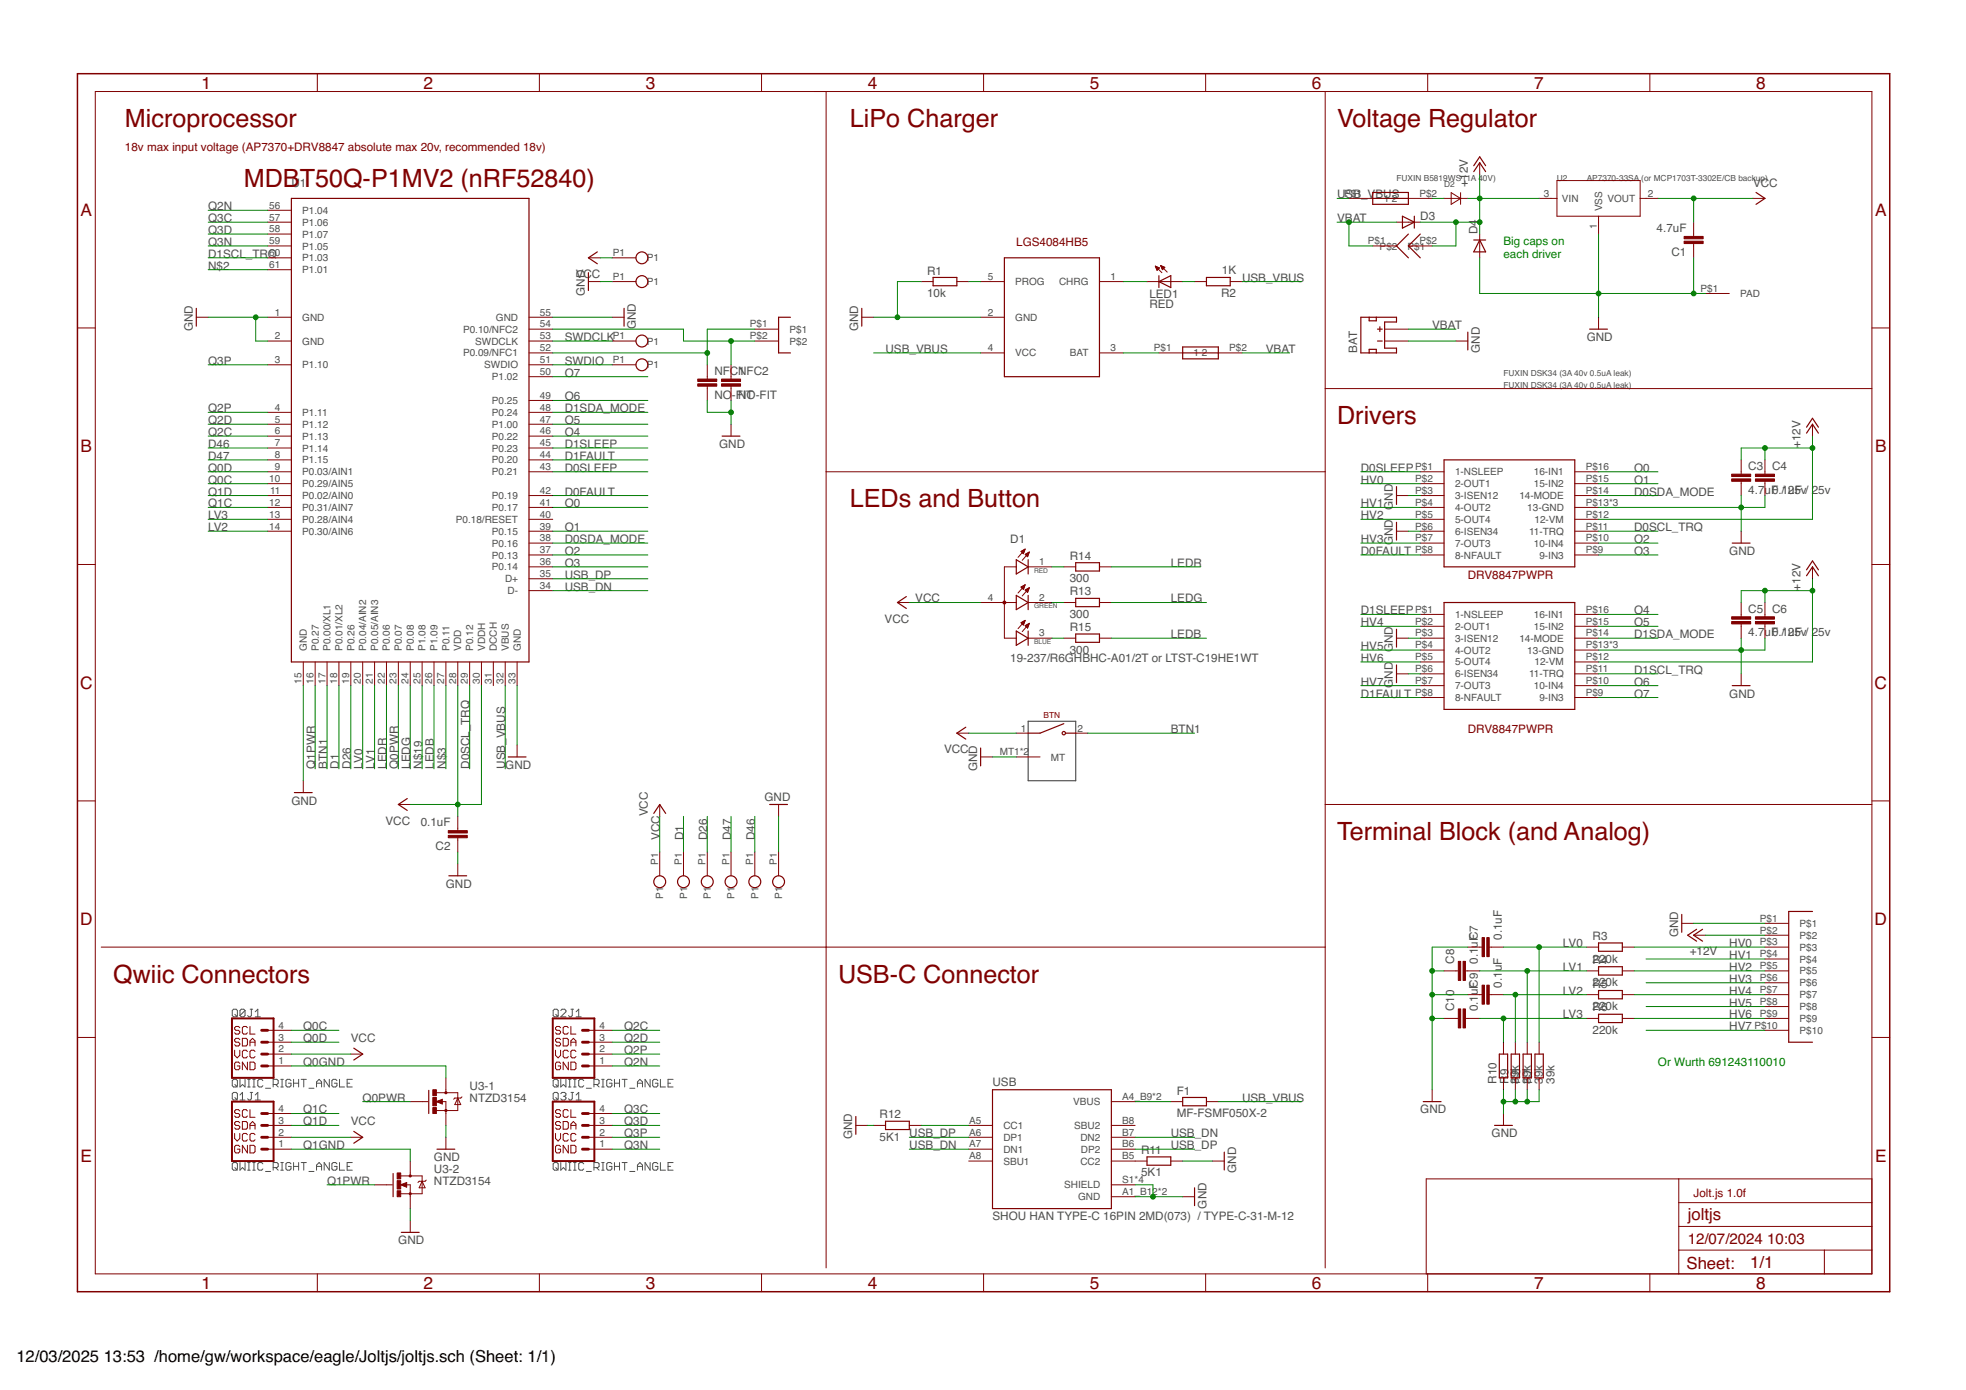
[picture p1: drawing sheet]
<svg xmlns="http://www.w3.org/2000/svg" width="420mm" height="297mm" viewBox="0 0 420 297" stroke-linecap="round" stroke-linejoin="round" font-family="sans-serif">
<defs><g id="words">
<g font-size="5.4" fill="#800000">
<text x="26.7" y="27.2">Microprocessor</text>
<text x="181.6" y="27.2">LiPo Charger</text>
<text x="285.8" y="27.2">Voltage Regulator</text>
<text x="52.1" y="39.9">MDBT50Q-P1MV2 (nRF52840)</text>
<text x="285.8" y="90.7">Drivers</text>
<text x="181.6" y="108.4">LEDs and Button</text>
<text x="285.8" y="179.5">Terminal Block (and Analog)</text>
<text x="24.2" y="210">Qwiic Connectors</text>
<text x="179.1" y="210">USB-C Connector</text>
</g>
<g font-size="3.7" fill="#800000">
<text x="43.1" y="18.9">1</text>
<text x="90.5" y="18.9">2</text>
<text x="138" y="18.9">3</text>
<text x="185.5" y="18.9">4</text>
<text x="232.9" y="18.9">5</text>
<text x="280.4" y="18.9">6</text>
<text x="327.8" y="18.9">7</text>
<text x="375.3" y="18.9">8</text>
<text x="17.2" y="46.1">A</text>
<text x="400.7" y="46.1">A</text>
<text x="17.2" y="96.6">B</text>
<text x="400.7" y="96.6">B</text>
<text x="17.1" y="147.2">C</text>
<text x="400.6" y="147.2">C</text>
<text x="17.1" y="197.7">D</text>
<text x="400.6" y="197.7">D</text>
<text x="17.2" y="248.3">E</text>
<text x="400.7" y="248.3">E</text>
<text x="43.1" y="275.4">1</text>
<text x="90.5" y="275.4">2</text>
<text x="138" y="275.4">3</text>
<text x="185.5" y="275.4">4</text>
<text x="232.9" y="275.4">5</text>
<text x="280.4" y="275.4">6</text>
<text x="327.8" y="275.4">7</text>
<text x="375.3" y="275.4">8</text>
</g>
<g font-size="3.6" fill="#800000">
<text x="360.7" y="260.8">joltjs</text>
<text x="360.4" y="271.1">Sheet:</text>
<text x="374" y="271">1/1</text>
</g>
<g font-size="3.5">
<text x="3.5" y="291.1">12/03/2025</text>
<text x="22.2" y="291.1">13:53 /home/gw/workspace/eagle/Joltjs/joltjs.sch (Sheet: 1/1)</text>
</g>
<g font-size="3.2" fill="#800000">
<text x="360.7" y="265.9">12/07/2024</text>
<text x="377.7" y="265.9">10:03</text>
</g>
<g font-size="2.5" fill="#800000">
<text x="26.7" y="32.2">18v max input voltage (AP7370+DRV8847 absolute max 20v, recommended 18v)</text>
<text x="217.2" y="52.6">LGS4084HB5</text>
<text x="313.7" y="123.7">DRV8847PWPR</text>
<text x="313.7" y="156.7">DRV8847PWPR</text>
<text x="362" y="255.7">Jolt.js 1.0f</text>
</g>
<g font-size="2.5" fill="#505050">
<text x="62.3" y="39.9">U1</text>
<text x="313.7" y="39.9" transform="rotate(-90 313.7 39.9)">+12V</text>
<text x="374.6" y="39.9">VCC</text>
<text x="44.5" y="47.5">Q3C</text>
<text x="44.5" y="44.9">Q2N</text>
<text x="285.8" y="42.4">USB_VBUS</text>
<text x="285.8" y="47.5">VBAT</text>
<text x="303.5" y="47">D3</text>
<text x="44.5" y="50">Q3D</text>
<text x="44.5" y="52.6">Q3N</text>
<text x="315.8" y="50" transform="rotate(-90 315.8 50)">D4</text>
<text x="354" y="49.6">4.7uF</text>
<text x="44.5" y="57.6">N$2</text>
<text x="44.5" y="55.1">D1SCL_TRQ</text>
<text x="123" y="59.4">VC</text>
<text x="126.5" y="59.4">C</text>
<text x="198.1" y="58.7">R1</text>
<text x="261.1" y="58.7">1K</text>
<text x="357.2" y="54.7">C1</text>
<text x="125" y="63.2" transform="rotate(-90 125 63.2)">GND</text>
<text x="198.1" y="63.5">10k</text>
<text x="245.6" y="65.9">RED</text>
<text x="245.6" y="63.7">LED1</text>
<text x="261" y="63.5">R2</text>
<text x="265.4" y="60.2">USB_VBUS</text>
<text x="41.2" y="70.8" transform="rotate(-90 41.2 70.8)">GND</text>
<text x="135.9" y="70.3" transform="rotate(-90 135.9 70.3)">GND</text>
<text x="183.4" y="70.8" transform="rotate(-90 183.4 70.8)">GND</text>
<text x="306.1" y="70.3">VBAT</text>
<text x="44.5" y="78">Q3P</text>
<text x="120.7" y="78">SWDIO</text>
<text x="120.7" y="72.9">SWDCLK</text>
<text x="189.3" y="75.4">USB_VBUS</text>
<text x="270.5" y="75.4">VBAT</text>
<text x="290.1" y="75.4" transform="rotate(-90 290.1 75.4)">BAT</text>
<text x="316.2" y="75.4" transform="rotate(-90 316.2 75.4)">GND</text>
<text x="339.1" y="72.9">GND</text>
<text x="120.7" y="80.5">O7</text>
<text x="152.7" y="80.1">NFCNFC2</text>
<text x="157.8" y="80.1">1</text>
<text x="44.5" y="88.1">Q2P</text>
<text x="120.7" y="88.1">D1SDA_MODE</text>
<text x="120.7" y="85.6">O6</text>
<text x="152.7" y="85.2">NO</text>
<text x="156.4" y="85.2">-FNIT</text>
<text x="159.6" y="85.2">O-FIT</text>
<text x="44.5" y="93.2">Q2C</text>
<text x="44.5" y="90.7">Q2D</text>
<text x="44.5" y="95.7">D46</text>
<text x="120.7" y="95.7">D1SLEEP</text>
<text x="120.7" y="93.2">O4</text>
<text x="120.7" y="90.7">O5</text>
<text x="153.7" y="95.7">GND</text>
<text x="384.8" y="95.7" transform="rotate(-90 384.8 95.7)">+12V</text>
<text x="44.5" y="100.8">Q0D</text>
<text x="44.5" y="98.3">D47</text>
<text x="120.7" y="98.3">D1FAULT</text>
<text x="120.7" y="100.8">D0SLEEP</text>
<text x="290.8" y="100.8">D0SLEEP</text>
<text x="349.3" y="100.8">O0</text>
<text x="373.6" y="100.4">C3</text>
<text x="378.7" y="100.4">C4</text>
<text x="44.5" y="103.4">Q0C</text>
<text x="44.5" y="105.9">Q1D</text>
<text x="120.7" y="105.9">D0FAULT</text>
<text x="290.8" y="103.4">HV0</text>
<text x="349.3" y="103.4">O1</text>
<text x="349.3" y="105.9">D0SDA_MODE</text>
<text x="373.6" y="105.5">4.7uF</text>
<text x="378.7" y="105.5">0./125v/ 25v</text>
<text x="382.2" y="105.5">uF</text>
<text x="44.5" y="113.5">LV2</text>
<text x="44.5" y="111">LV3</text>
<text x="44.5" y="108.4">Q1C</text>
<text x="120.7" y="108.4">O0</text>
<text x="120.7" y="113.5">O1</text>
<text x="290.8" y="108.4">HV1</text>
<text x="290.8" y="111">HV2</text>
<text x="297.7" y="108.9" transform="rotate(-90 297.7 108.9)">GND</text>
<text x="349.3" y="113.5">D0SCL_TRQ</text>
<text x="120.7" y="118.6">O2</text>
<text x="120.7" y="116.1">D0SDA_MODE</text>
<text x="215.9" y="116.1">D1</text>
<text x="228.6" y="119.6">R14</text>
<text x="290.8" y="116.1">HV3</text>
<text x="290.8" y="118.6">D0FAULT</text>
<text x="297.7" y="116.5" transform="rotate(-90 297.7 116.5)">GND</text>
<text x="349.3" y="118.6">O3</text>
<text x="349.3" y="116.1">O2</text>
<text x="369.6" y="118.6">GND</text>
<text x="120.7" y="121.1">O3</text>
<text x="120.7" y="123.7">USB_DP</text>
<text x="228.6" y="124.4">300</text>
<text x="250.2" y="121.1">LEDR</text>
<text x="120.7" y="126.2">USB_DN</text>
<text x="195.6" y="128.7">VCC</text>
<text x="228.6" y="127.3">R13</text>
<text x="250.2" y="128.7">LEDG</text>
<text x="290.8" y="131.3">D1SLEEP</text>
<text x="349.3" y="131.3">O4</text>
<text x="373.6" y="130.9">C5</text>
<text x="378.7" y="130.9">C6</text>
<text x="384.8" y="126.2" transform="rotate(-90 384.8 126.2)">+12V</text>
<text x="189.1" y="133.1">VCC</text>
<text x="228.6" y="132.1">300</text>
<text x="228.6" y="134.9">R15</text>
<text x="250.2" y="136.4">LEDB</text>
<text x="290.8" y="133.8">HV4</text>
<text x="349.3" y="136.4">D1SDA_MODE</text>
<text x="349.3" y="133.8">O5</text>
<text x="373.6" y="136">4.7uF</text>
<text x="378.7" y="136">0./125v/ 25v</text>
<text x="382.2" y="136">uF</text>
<text x="215.9" y="141.4">19-237/R6GHBHC-A01/2T or LTST-C19HE1WT</text>
<text x="228.6" y="139.7">300</text>
<text x="290.8" y="138.9">HV5</text>
<text x="290.8" y="141.4">HV6</text>
<text x="297.7" y="139.4" transform="rotate(-90 297.7 139.4)">GND</text>
<text x="349.3" y="144">D1SCL_TRQ</text>
<text x="290.8" y="146.5">HV7</text>
<text x="290.8" y="149.1">D1FAULT</text>
<text x="297.7" y="147" transform="rotate(-90 297.7 147)">GND</text>
<text x="349.3" y="149.1">O7</text>
<text x="349.3" y="146.5">O6</text>
<text x="369.6" y="149.1">GND</text>
<text x="201.8" y="161">VCC</text>
<text x="250.2" y="156.7">BTN1</text>
<text x="67.3" y="164.3" transform="rotate(-90 67.3 164.3)">Q1PWR</text>
<text x="69.9" y="164.3" transform="rotate(-90 69.9 164.3)">BTN1</text>
<text x="72.4" y="164.3" transform="rotate(-90 72.4 164.3)">D1</text>
<text x="75" y="164.3" transform="rotate(-90 75 164.3)">D26</text>
<text x="77.5" y="164.3" transform="rotate(-90 77.5 164.3)">LV0</text>
<text x="80" y="164.3" transform="rotate(-90 80 164.3)">LV1</text>
<text x="82.6" y="164.3" transform="rotate(-90 82.6 164.3)">LEDR</text>
<text x="85.1" y="164.3" transform="rotate(-90 85.1 164.3)">Q0PWR</text>
<text x="87.7" y="164.3" transform="rotate(-90 87.7 164.3)">LEDG</text>
<text x="90.2" y="164.3" transform="rotate(-90 90.2 164.3)">N$19</text>
<text x="92.7" y="164.3" transform="rotate(-90 92.7 164.3)">LEDB</text>
<text x="95.3" y="164.3" transform="rotate(-90 95.3 164.3)">N$3</text>
<text x="100.4" y="164.3" transform="rotate(-90 100.4 164.3)">D0SCL_TRQ</text>
<text x="108" y="164.3" transform="rotate(-90 108 164.3)">USB_VBUS</text>
<text x="108" y="164.3">GND</text>
<text x="208.8" y="164.8" transform="rotate(-90 208.8 164.8)">GND</text>
<text x="62.3" y="171.9">GND</text>
<text x="163.4" y="171.2">GND</text>
<text x="82.4" y="176.2">VCC</text>
<text x="89.9" y="176.6">0.1uF</text>
<text x="138.5" y="174.5" transform="rotate(-90 138.5 174.5)">VCC</text>
<text x="141" y="179.5" transform="rotate(-90 141 179.5)">VCC</text>
<text x="146.1" y="179.5" transform="rotate(-90 146.1 179.5)">D1</text>
<text x="151.2" y="179.5" transform="rotate(-90 151.2 179.5)">D26</text>
<text x="156.2" y="179.5" transform="rotate(-90 156.2 179.5)">D47</text>
<text x="161.3" y="179.5" transform="rotate(-90 161.3 179.5)">D46</text>
<text x="93.1" y="181.7">C2</text>
<text x="95.3" y="189.7">GND</text>
<text x="315.9" y="200.9" transform="rotate(-90 315.9 200.9)">C7</text>
<text x="320.9" y="200.9" transform="rotate(-90 320.9 200.9)">0.1uF</text>
<text x="334" y="202.4">LV0</text>
<text x="340.4" y="200.9">R3</text>
<text x="358.6" y="200.3" transform="rotate(-90 358.6 200.3)">GND</text>
<text x="369.6" y="202.4">HV0</text>
<text x="310.8" y="206" transform="rotate(-90 310.8 206)">C8</text>
<text x="315.9" y="206" transform="rotate(-90 315.9 206)">0.1uF</text>
<text x="334" y="207.5">LV1</text>
<text x="340.4" y="205.7">220k</text>
<text x="340.4" y="206">R4</text>
<text x="361.1" y="204.2">+12V</text>
<text x="369.6" y="204.9">HV1</text>
<text x="369.6" y="207.5">HV2</text>
<text x="315.9" y="211" transform="rotate(-90 315.9 211)">C9</text>
<text x="320.9" y="211" transform="rotate(-90 320.9 211)">0.1uF</text>
<text x="334" y="212.6">LV2</text>
<text x="340.4" y="210.8">220k</text>
<text x="340.4" y="215.9">220k</text>
<text x="340.4" y="211.1">R5</text>
<text x="369.6" y="210">HV3</text>
<text x="369.6" y="212.6">HV4</text>
<text x="369.6" y="215.1">HV5</text>
<text x="64.8" y="220.2">Q0C</text>
<text x="133.4" y="220.2">Q2C</text>
<text x="310.8" y="216.1" transform="rotate(-90 310.8 216.1)">C10</text>
<text x="315.9" y="216.1" transform="rotate(-90 315.9 216.1)">0.1uF</text>
<text x="334" y="217.6">LV3</text>
<text x="340.4" y="220.9">220k</text>
<text x="340.4" y="216.1">R6</text>
<text x="369.6" y="217.6">HV6</text>
<text x="369.6" y="220.2">HV7</text>
<text x="64.8" y="222.7">Q0D</text>
<text x="64.8" y="227.8">Q0GND</text>
<text x="75" y="222.7">VCC</text>
<text x="133.4" y="222.7">Q2D</text>
<text x="133.4" y="225.3">Q2P</text>
<text x="133.4" y="227.8">Q2N</text>
<text x="100.4" y="232.9">U3-1</text>
<text x="212.1" y="232.1">USB</text>
<text x="251.5" y="233.9">F1</text>
<text x="319.8" y="231.6" transform="rotate(-90 319.8 231.6)">R10</text>
<text x="322.4" y="231.6" transform="rotate(-90 322.4 231.6)">R9</text>
<text x="324.6" y="231.6" transform="rotate(-90 324.6 231.6)">39k</text>
<text x="324.9" y="231.6" transform="rotate(-90 324.9 231.6)">R8</text>
<text x="327.2" y="231.6" transform="rotate(-90 327.2 231.6)">39k</text>
<text x="327.4" y="231.6" transform="rotate(-90 327.4 231.6)">R7</text>
<text x="329.7" y="231.6" transform="rotate(-90 329.7 231.6)">39k</text>
<text x="332.2" y="231.6" transform="rotate(-90 332.2 231.6)">39k</text>
<text x="64.8" y="237.9">Q1C</text>
<text x="77.5" y="235.4">Q0PWR</text>
<text x="100.4" y="235.4">NTZD3154</text>
<text x="133.4" y="237.9">Q3C</text>
<text x="188" y="239">R12</text>
<text x="251.5" y="238.7">MF-FSMF050X-2</text>
<text x="265.4" y="235.4">USB_VBUS</text>
<text x="303.5" y="237.9">GND</text>
<text x="64.8" y="240.5">Q1D</text>
<text x="64.8" y="245.6">Q1GND</text>
<text x="75" y="240.5">VCC</text>
<text x="133.4" y="240.5">Q3D</text>
<text x="133.4" y="243">Q3P</text>
<text x="133.4" y="245.6">Q3N</text>
<text x="182.1" y="243.5" transform="rotate(-90 182.1 243.5)">GND</text>
<text x="188" y="243.8">5K1</text>
<text x="194.3" y="243">USB_DP</text>
<text x="194.3" y="245.6">USB_DN</text>
<text x="250.2" y="245.6">USB_DP</text>
<text x="250.2" y="243">USB_DN</text>
<text x="318.8" y="243">GND</text>
<text x="92.7" y="248.1">GND</text>
<text x="92.7" y="250.6">U3-2</text>
<text x="243.9" y="251.4">5K1</text>
<text x="243.9" y="246.6">R11</text>
<text x="264.2" y="250.6" transform="rotate(-90 264.2 250.6)">GND</text>
<text x="69.9" y="253.2">Q1PWR</text>
<text x="92.7" y="253.2">NTZD3154</text>
<text x="212.1" y="260.8">SHOU HAN TYPE-C 16PIN 2MD(073) / TYPE-C-31-M-12</text>
<text x="257.8" y="258.3" transform="rotate(-90 257.8 258.3)">GND</text>
<text x="85.1" y="265.9">GND</text>
</g>
<g font-size="2.5" fill="#008000">
<text x="321.3" y="52.4">Big caps on</text>
<text x="321.3" y="55.1">each driver</text>
<text x="354.3" y="227.8">Or Wurth 691243110010</text>
</g>
<g font-size="2.1" fill="#505050">
<text x="57.6" y="47.1">57</text>
<text x="57.6" y="44.6">56</text>
<text x="64.6" y="45.7">P1.04</text>
<text x="287.2" y="42">P$1</text>
<text x="295.7" y="43.2">1</text>
<text x="297.5" y="43.2">2</text>
<text x="303.3" y="42">P$2</text>
<text x="329.9" y="42">3</text>
<text x="333.8" y="43.2">VIN</text>
<text x="342.4" y="45.1" transform="rotate(-90 342.4 45.1)">VSS</text>
<text x="343.5" y="43.2">VOUT</text>
<text x="352.1" y="42">2</text>
<text x="57.6" y="52.2">59</text>
<text x="57.6" y="49.7">58</text>
<text x="64.6" y="53.3">P1.05</text>
<text x="64.6" y="50.8">P1.07</text>
<text x="64.6" y="48.2">P1.06</text>
<text x="292.3" y="52.2">P$1</text>
<text x="294.9" y="53.3">P$2</text>
<text x="300.8" y="53.3">P$1</text>
<text x="303.3" y="52.2">P$2</text>
<text x="341.3" y="49" transform="rotate(-90 341.3 49)">1</text>
<text x="57.6" y="57.3">61</text>
<text x="57.6" y="54.7">60</text>
<text x="64.6" y="58.4">P1.01</text>
<text x="64.6" y="55.9">P1.03</text>
<text x="131" y="54.7">P1</text>
<text x="131" y="59.8">P1</text>
<text x="138.3" y="55.9">P1</text>
<text x="211.1" y="59.8">5</text>
<text x="237.3" y="59.8">1</text>
<text x="138.3" y="60.9">P1</text>
<text x="217" y="60.9">PROG</text>
<text x="226.3" y="60.9">CHRG</text>
<text x="363.4" y="62.4">P$1</text>
<text x="371.9" y="63.5">PAD</text>
<text x="58.7" y="67.4">1</text>
<text x="64.6" y="68.6">GND</text>
<text x="99" y="71.1">P0.10/NFC2</text>
<text x="106" y="68.6">GND</text>
<text x="115.4" y="67.4">55</text>
<text x="115.4" y="70">54</text>
<text x="160.2" y="70">P$1</text>
<text x="168.7" y="71.1">P$1</text>
<text x="211.1" y="67.4">2</text>
<text x="217" y="68.6">GND</text>
<text x="58.7" y="77.6">3</text>
<text x="58.7" y="72.5">2</text>
<text x="64.6" y="73.6">GND</text>
<text x="99" y="76.2">P0.09/NFC1</text>
<text x="101.6" y="73.6">SWDCLK</text>
<text x="115.4" y="72.5">53</text>
<text x="115.4" y="77.6">51</text>
<text x="115.4" y="75.1">52</text>
<text x="131" y="72.5">P1</text>
<text x="131" y="77.6">P1</text>
<text x="138.3" y="73.6">P1</text>
<text x="160.2" y="72.5">P$2</text>
<text x="168.7" y="73.6">P$2</text>
<text x="211.1" y="75.1">4</text>
<text x="217" y="76.2">VCC</text>
<text x="228.6" y="76.2">BAT</text>
<text x="237.3" y="75.1">3</text>
<text x="246.6" y="75.1">P$1</text>
<text x="255.1" y="76.2">1</text>
<text x="256.8" y="76.2">2</text>
<text x="262.7" y="75.1">P$2</text>
<text x="64.6" y="78.7">P1.10</text>
<text x="103.5" y="78.7">SWDIO</text>
<text x="105.1" y="81.3">P1.02</text>
<text x="115.4" y="80.1">50</text>
<text x="138.3" y="78.7">P1</text>
<text x="58.7" y="87.8">4</text>
<text x="64.6" y="88.9">P1.11</text>
<text x="105.1" y="86.3">P0.25</text>
<text x="105.1" y="88.9">P0.24</text>
<text x="115.4" y="85.2">49</text>
<text x="115.4" y="87.8">48</text>
<text x="58.7" y="92.8">6</text>
<text x="58.7" y="95.4">7</text>
<text x="58.7" y="90.3">5</text>
<text x="64.6" y="94">P1.13</text>
<text x="64.6" y="91.4">P1.12</text>
<text x="105.1" y="94">P0.22</text>
<text x="105.1" y="91.4">P1.00</text>
<text x="115.4" y="92.8">46</text>
<text x="115.4" y="95.4">45</text>
<text x="115.4" y="90.3">47</text>
<text x="58.7" y="100.5">9</text>
<text x="58.7" y="97.9">8</text>
<text x="64.6" y="101.6">P0.03/AIN1</text>
<text x="64.6" y="99">P1.15</text>
<text x="64.6" y="96.5">P1.14</text>
<text x="105.1" y="99">P0.20</text>
<text x="105.1" y="101.6">P0.21</text>
<text x="105.1" y="96.5">P0.23</text>
<text x="115.4" y="97.9">44</text>
<text x="115.4" y="100.5">43</text>
<text x="302.5" y="100.5">P$1</text>
<text x="311" y="101.6">1-NSLEEP</text>
<text x="327.8" y="101.6">16-IN1</text>
<text x="338.9" y="100.5">P$16</text>
<text x="57.6" y="103">10</text>
<text x="57.7" y="105.5">11</text>
<text x="64.6" y="104.1">P0.29/AIN5</text>
<text x="64.6" y="106.7">P0.02/AIN0</text>
<text x="105.1" y="106.7">P0.19</text>
<text x="115.4" y="105.5">42</text>
<text x="302.5" y="103">P$2</text>
<text x="302.5" y="105.5">P$3</text>
<text x="311" y="104.1">2-OUT1</text>
<text x="311" y="106.7">3-ISEN12</text>
<text x="324.7" y="106.7">14-MODE</text>
<text x="327.8" y="104.1">15-IN2</text>
<text x="338.9" y="105.5">P$14</text>
<text x="338.9" y="103">P$15</text>
<text x="57.6" y="110.6">13</text>
<text x="57.6" y="113.2">14</text>
<text x="57.6" y="108.1">12</text>
<text x="64.6" y="111.7">P0.28/AIN4</text>
<text x="64.6" y="109.2">P0.31/AIN7</text>
<text x="97.4" y="111.7">P0.18/RESET</text>
<text x="105.1" y="109.2">P0.17</text>
<text x="115.4" y="113.2">39</text>
<text x="115.4" y="108.1">41</text>
<text x="115.4" y="110.6">40</text>
<text x="302.5" y="108.1">P$4</text>
<text x="302.5" y="110.6">P$5</text>
<text x="302.5" y="113.2">P$6</text>
<text x="311" y="109.2">4-OUT2</text>
<text x="311" y="111.7">5-OUT4</text>
<text x="326.4" y="109.2">13-GND</text>
<text x="327.9" y="111.7">12-VM</text>
<text x="338.9" y="113.2">P$11</text>
<text x="338.9" y="110.6">P$12</text>
<text x="338.9" y="108.1">P$13*3</text>
<text x="64.6" y="114.3">P0.30/AIN6</text>
<text x="105.1" y="119.4">P0.13</text>
<text x="105.1" y="114.3">P0.15</text>
<text x="105.1" y="116.8">P0.16</text>
<text x="115.4" y="118.2">37</text>
<text x="115.4" y="115.7">38</text>
<text x="302.5" y="115.7">P$7</text>
<text x="302.5" y="118.2">P$8</text>
<text x="311" y="114.3">6-ISEN34</text>
<text x="311" y="116.8">7-OUT3</text>
<text x="311" y="119.4">8-NFAULT</text>
<text x="326.8" y="114.3">11-TRQ</text>
<text x="327.8" y="116.8">10-IN4</text>
<text x="329" y="119.4">9-IN3</text>
<text x="338.9" y="118.2">P$9</text>
<text x="338.9" y="115.7">P$10</text>
<text x="105.1" y="121.9">P0.14</text>
<text x="107.9" y="124.4">D+</text>
<text x="115.4" y="120.8">36</text>
<text x="115.4" y="125.9">34</text>
<text x="115.4" y="123.3">35</text>
<text x="222.1" y="120.8">1</text>
<text x="108.5" y="127">D-</text>
<text x="211.1" y="128.4">4</text>
<text x="222.1" y="128.4">2</text>
<text x="302.5" y="130.9">P$1</text>
<text x="338.9" y="130.9">P$16</text>
<text x="222.1" y="136">3</text>
<text x="302.5" y="133.5">P$2</text>
<text x="302.5" y="136">P$3</text>
<text x="311" y="132.1">1-NSLEEP</text>
<text x="311" y="134.6">2-OUT1</text>
<text x="311" y="137.1">3-ISEN12</text>
<text x="324.7" y="137.1">14-MODE</text>
<text x="327.8" y="134.6">15-IN2</text>
<text x="327.8" y="132.1">16-IN1</text>
<text x="338.9" y="136">P$14</text>
<text x="338.9" y="133.5">P$15</text>
<text x="65.6" y="139.1" transform="rotate(-90 65.6 139.1)">GND</text>
<text x="68.1" y="139.1" transform="rotate(-90 68.1 139.1)">P0.27</text>
<text x="70.6" y="139.1" transform="rotate(-90 70.6 139.1)">P0.00/XL1</text>
<text x="73.2" y="139.1" transform="rotate(-90 73.2 139.1)">P0.01/XL2</text>
<text x="75.7" y="139.1" transform="rotate(-90 75.7 139.1)">P0.26</text>
<text x="78.3" y="139.1" transform="rotate(-90 78.3 139.1)">P0.04/AIN2</text>
<text x="80.8" y="139.1" transform="rotate(-90 80.8 139.1)">P0.05/AIN3</text>
<text x="83.3" y="139.1" transform="rotate(-90 83.3 139.1)">P0.06</text>
<text x="85.9" y="139.1" transform="rotate(-90 85.9 139.1)">P0.07</text>
<text x="88.4" y="139.1" transform="rotate(-90 88.4 139.1)">P0.08</text>
<text x="91" y="139.1" transform="rotate(-90 91 139.1)">P1.08</text>
<text x="93.5" y="139.1" transform="rotate(-90 93.5 139.1)">P1.09</text>
<text x="96" y="139.1" transform="rotate(-90 96 139.1)">P0.11</text>
<text x="98.6" y="139.1" transform="rotate(-90 98.6 139.1)">VDD</text>
<text x="101.1" y="139.1" transform="rotate(-90 101.1 139.1)">P0.12</text>
<text x="103.7" y="139.1" transform="rotate(-90 103.7 139.1)">VDDH</text>
<text x="106.2" y="139.1" transform="rotate(-90 106.2 139.1)">DCCH</text>
<text x="108.7" y="139.1" transform="rotate(-90 108.7 139.1)">VBUS</text>
<text x="111.3" y="139.1" transform="rotate(-90 111.3 139.1)">GND</text>
<text x="302.5" y="138.6">P$4</text>
<text x="302.5" y="141.1">P$5</text>
<text x="302.5" y="143.6">P$6</text>
<text x="311" y="139.7">4-OUT2</text>
<text x="311" y="142.2">5-OUT4</text>
<text x="326.4" y="139.7">13-GND</text>
<text x="327.9" y="142.2">12-VM</text>
<text x="338.9" y="143.6">P$11</text>
<text x="338.9" y="141.1">P$12</text>
<text x="338.9" y="138.6">P$13*3</text>
<text x="64.5" y="146.2" transform="rotate(-90 64.5 146.2)">15</text>
<text x="67" y="146.2" transform="rotate(-90 67 146.2)">16</text>
<text x="69.5" y="146.2" transform="rotate(-90 69.5 146.2)">17</text>
<text x="72.1" y="146.2" transform="rotate(-90 72.1 146.2)">18</text>
<text x="74.6" y="146.2" transform="rotate(-90 74.6 146.2)">19</text>
<text x="77.1" y="146.2" transform="rotate(-90 77.1 146.2)">20</text>
<text x="79.7" y="146.2" transform="rotate(-90 79.7 146.2)">21</text>
<text x="82.2" y="146.2" transform="rotate(-90 82.2 146.2)">22</text>
<text x="84.8" y="146.2" transform="rotate(-90 84.8 146.2)">23</text>
<text x="87.3" y="146.2" transform="rotate(-90 87.3 146.2)">24</text>
<text x="89.8" y="146.2" transform="rotate(-90 89.8 146.2)">25</text>
<text x="92.4" y="146.2" transform="rotate(-90 92.4 146.2)">26</text>
<text x="94.9" y="146.2" transform="rotate(-90 94.9 146.2)">27</text>
<text x="97.5" y="146.2" transform="rotate(-90 97.5 146.2)">28</text>
<text x="100" y="146.2" transform="rotate(-90 100 146.2)">29</text>
<text x="102.5" y="146.2" transform="rotate(-90 102.5 146.2)">30</text>
<text x="105.1" y="146.2" transform="rotate(-90 105.1 146.2)">31</text>
<text x="107.6" y="146.2" transform="rotate(-90 107.6 146.2)">32</text>
<text x="110.2" y="146.2" transform="rotate(-90 110.2 146.2)">33</text>
<text x="302.5" y="146.2">P$7</text>
<text x="302.5" y="148.7">P$8</text>
<text x="311" y="144.7">6-ISEN34</text>
<text x="311" y="147.3">7-OUT3</text>
<text x="311" y="149.8">8-NFAULT</text>
<text x="326.8" y="144.7">11-TRQ</text>
<text x="327.8" y="147.3">10-IN4</text>
<text x="329" y="149.8">9-IN3</text>
<text x="338.9" y="148.7">P$9</text>
<text x="338.9" y="146.2">P$10</text>
<text x="213.6" y="161.4">MT1*2</text>
<text x="218.2" y="156.3">1</text>
<text x="230.2" y="156.3">2</text>
<text x="224.6" y="162.5">MT</text>
<text x="140.6" y="184.8" transform="rotate(-90 140.6 184.8)">P1</text>
<text x="145.7" y="184.8" transform="rotate(-90 145.7 184.8)">P1</text>
<text x="150.8" y="184.8" transform="rotate(-90 150.8 184.8)">P1</text>
<text x="155.9" y="184.8" transform="rotate(-90 155.9 184.8)">P1</text>
<text x="161" y="184.8" transform="rotate(-90 161 184.8)">P1</text>
<text x="166" y="184.8" transform="rotate(-90 166 184.8)">P1</text>
<text x="141.8" y="192.1" transform="rotate(-90 141.8 192.1)">P1</text>
<text x="146.8" y="192.1" transform="rotate(-90 146.8 192.1)">P1</text>
<text x="151.9" y="192.1" transform="rotate(-90 151.9 192.1)">P1</text>
<text x="157" y="192.1" transform="rotate(-90 157 192.1)">P1</text>
<text x="162.1" y="192.1" transform="rotate(-90 162.1 192.1)">P1</text>
<text x="167.2" y="192.1" transform="rotate(-90 167.2 192.1)">P1</text>
<text x="376.1" y="197">P$1</text>
<text x="376.1" y="199.5">P$2</text>
<text x="376.1" y="202">P$3</text>
<text x="384.6" y="198.1">P$1</text>
<text x="384.6" y="200.6">P$2</text>
<text x="384.6" y="203.2">P$3</text>
<text x="376.1" y="204.6">P$4</text>
<text x="376.1" y="207.1">P$5</text>
<text x="376.1" y="209.7">P$6</text>
<text x="384.6" y="205.7">P$4</text>
<text x="384.6" y="208.2">P$5</text>
<text x="376.1" y="212.2">P$7</text>
<text x="376.1" y="214.7">P$8</text>
<text x="384.6" y="210.8">P$6</text>
<text x="384.6" y="213.3">P$7</text>
<text x="384.6" y="215.9">P$8</text>
<text x="59.5" y="219.8">4</text>
<text x="128.1" y="219.8">4</text>
<text x="374.9" y="219.8">P$10</text>
<text x="376.1" y="217.3">P$9</text>
<text x="384.6" y="218.4">P$9</text>
<text x="384.6" y="220.9">P$10</text>
<text x="59.5" y="227.4">1</text>
<text x="59.5" y="224.9">2</text>
<text x="59.5" y="222.4">3</text>
<text x="128.1" y="227.4">1</text>
<text x="128.1" y="224.9">2</text>
<text x="128.1" y="222.4">3</text>
<text x="59.5" y="237.6">4</text>
<text x="128.1" y="237.6">4</text>
<text x="229.3" y="236.2">VBUS</text>
<text x="239.8" y="235.1">A4_B9*2</text>
<text x="59.5" y="245.2">1</text>
<text x="59.5" y="242.7">2</text>
<text x="59.5" y="240.1">3</text>
<text x="128.1" y="245.2">1</text>
<text x="128.1" y="242.7">2</text>
<text x="128.1" y="240.1">3</text>
<text x="207.1" y="242.7">A6</text>
<text x="207.1" y="240.1">A5</text>
<text x="207.1" y="245.2">A7</text>
<text x="214.4" y="243.8">DP1</text>
<text x="214.4" y="241.3">CC1</text>
<text x="229.6" y="241.3">SBU2</text>
<text x="230.9" y="243.8">DN2</text>
<text x="239.8" y="245.2">B6</text>
<text x="239.8" y="240.1">B8</text>
<text x="239.8" y="242.7">B7</text>
<text x="207.1" y="247.8">A8</text>
<text x="214.4" y="248.9">SBU1</text>
<text x="214.4" y="246.3">DN1</text>
<text x="230.9" y="248.9">CC2</text>
<text x="231" y="246.3">DP2</text>
<text x="239.8" y="247.8">B5</text>
<text x="227.4" y="253.9">SHIELD</text>
<text x="230.4" y="256.5">GND</text>
<text x="239.8" y="252.8">S1*4</text>
<text x="239.8" y="255.4">A1_B12*2</text>
</g>
<g font-size="1.8" fill="#505050">
<text x="298.5" y="38.6">FUXIN B5819WS (1A 40V)</text>
<text x="308.6" y="39.9">D2</text>
<text x="332.7" y="38.6">U2</text>
<text x="339.1" y="38.6">AP7370-33SA</text>
<text x="350.8" y="38.6">(or MCP1703T-3302E/CB backup)</text>
<text x="321.3" y="82.8">FUXIN DSK34 (3A 40v 0.5uA leak)</text>
<text x="321.3" y="80.3">FUXIN DSK34 (3A 40v 0.5uA leak)</text>
</g>
<text font-size="1.8" fill="#800000" x="223" y="153.4">BTN</text>
<g font-size="1.4" fill="#505050">
<text x="221" y="122.4">RED</text>
<text x="221" y="130">GREEN</text>
<text x="221" y="137.6">BLUE</text>
</g>
</g></defs>
<path d="M219.7 154.1h10.2v12.7h-10.2z" fill="none" stroke="#505050" stroke-width=".25"/>
<g fill="none" stroke="#505050" stroke-width=".21">
<path d="M49.9 215.7h.6l.2 .2v1.1l-.2 .3h-.6l-.3-.3v-1.1zM50.2 216.8l.5 .5M52.4 215.9l-.3-.2h-.5l-.3 .2v1.1M52.4 215.9v1.1l-.3 .3h-.5l-.3-.3M52.4 215.9l-1.1 1.1M53.5 215.7h.5M53.7 215.7v1.3l-.2 .3h-.3l-.3-.3M54.5 216.2l.6-.5v1.6M54.5 217.3h1.1M118.5 215.7h.5l.3 .2v1.1l-.3 .3h-.5l-.3-.3v-1.1zM118.8 216.8l.5 .5M119.8 215.9l.3-.2h.6l.2 .2v.3l-1.1 1.1h1.1"/>
<path d="M122 215.7h.6M122.3 215.7v1.3l-.3 .3h-.2l-.3-.3M123.1 216.2l.6-.5v1.6M123.1 217.3h1.1M49.6 230.9l.3-.2h.6l.2 .2v1.1l-.2 .3h-.6l-.3-.3zM49.9 233.4h.6l.2 .3v1.1l-.2 .3h-.6l-.3-.3v-1.1zM50.2 231.8l.5 .5M50.2 234.5l.5 .6M51.3 230.7v1.6l.5-.5 .6 .5v-1.6M51.3 235.1h1.1M51.3 234l.5-.6v1.7M52.9 230.7h.6"/>
<path d="M52.9 232.3h.6M53.2 230.7v1.6M53.5 233.4h.5M53.7 233.4v1.4l-.2 .3h-.3l-.3-.3M54 230.7h.5M54 232.3h.5M54.3 230.7v1.6M54.5 234l.6-.6v1.7M54.5 235.1h1.1M56.2 230.9l-.3-.2h-.5l-.3 .2v1.1l.3 .3h.5l.3-.3M56.7 232.6h1.1M58.4 231.8h.8l.3-.3v-.6l-.3-.2h-.8v1.6"/>
<path d="M58.9 231.8l.6 .5M60 230.7h.6M60 232.3h.6M60.3 230.7v1.6M62.2 230.9l-.3-.2h-.5l-.3 .2v1.1l.3 .3h.5l.3-.3v-.5h-.6M62.7 231.5h1.1M62.7 230.7v1.6M63.8 230.7v1.6M64.4 230.7h1.1M64.9 230.7v1.6M66 232.6h1.1M67.6 231.5h1.1"/>
<path d="M67.6 232.3v-1.1l.6-.5 .5 .5v1.1M70.4 230.7v1.6l-1.1-1.6v1.6M72 230.9l-.3-.2h-.5l-.3 .2v1.1l.3 .3h.5l.3-.3v-.5h-.5M72.6 230.7v1.6h1M74.2 231.5h.5M75.3 230.7h-1.1v1.6h1.1M118.5 230.7h.5l.3 .2v1.1l-.3 .3h-.5l-.3-.3v-1.1zM118.5 233.4h.5l.3 .3v1.1l-.3 .3h-.5l-.3-.3v-1.1zM118.8 231.8l.5 .5M118.8 234.5l.5 .6M119.8 230.7v1.6l.6-.5 .5 .5v-1.6M119.8 233.7l.3-.3h.6l.2 .3v.3l-.2 .3"/>
<path d="M120.4 234.3h.3M120.7 234.3l.2 .2v.3l-.2 .3h-.6l-.3-.3M121.5 230.7h.5M121.5 232.3h.5M121.8 230.7v1.6M122 233.4h.6M122.3 233.4v1.4l-.3 .3h-.2l-.3-.3M122.6 230.7h.5M122.6 232.3h.5M122.9 230.7v1.6M123.1 234l.6-.6v1.7M123.1 235.1h1.1"/>
<path d="M124.8 230.9l-.3-.2h-.5l-.3 .2v1.1l.3 .3h.5l.3-.3M125.3 232.6h1.1M126.9 231.8h.9l.2-.3v-.6l-.2-.2h-.9v1.6M127.5 231.8l.5 .5M128.6 230.7h.5M128.6 232.3h.5M128.9 230.7v1.6M130.8 230.9l-.3-.2h-.6l-.2 .2v1.1l.2 .3h.6l.3-.3v-.5h-.6M131.3 231.5h1.1M131.3 230.7v1.6M132.4 230.7v1.6M132.9 230.7h1.1"/>
<path d="M133.5 230.7v1.6M134.6 232.6h1.1M136.2 231.5h1.1M136.2 232.3v-1.1l.6-.5 .5 .5v1.1M138.9 230.7v1.6l-1-1.6v1.6M140.6 230.9l-.3-.2h-.5l-.3 .2v1.1l.3 .3h.5l.3-.3v-.5h-.6M141.1 230.7v1.6h1.1M142.8 231.5h.5M143.8 230.7h-1v1.6h1M49.6 248.7l.3-.3h.6l.2 .3v1.1l-.2 .3h-.6l-.3-.3zM50.2 249.5l.5 .6M51.3 248.4v1.7l.5-.6 .6 .6v-1.7"/>
<path d="M52.9 248.4h.6M52.9 250.1h.6M53.2 248.4v1.7M54 248.4h.5M54 250.1h.5M54.3 248.4v1.7M56.2 248.7l-.3-.3h-.5l-.3 .3v1.1l.3 .3h.5l.3-.3M56.7 250.3h1.1M58.4 249.5h.8l.3-.2v-.6l-.3-.3h-.8v1.7M58.9 249.5l.6 .6M60 248.4h.6M60 250.1h.6"/>
<path d="M60.3 248.4v1.7M62.2 248.7l-.3-.3h-.5l-.3 .3v1.1l.3 .3h.5l.3-.3v-.5h-.6M62.7 248.4v1.7M62.7 249.3h1.1M63.8 248.4v1.7M64.4 248.4h1.1M64.9 248.4v1.7M66 250.3h1.1M67.6 250.1v-1.1l.6-.6 .5 .6v1.1M67.6 249.3h1.1M70.4 248.4v1.7l-1.1-1.7v1.7M72 248.7l-.3-.3h-.5l-.3 .3v1.1l.3 .3h.5l.3-.3v-.5h-.5"/>
<path d="M72.6 248.4v1.7h1M74.2 249.3h.5M75.3 248.4h-1.1v1.7h1.1M118.5 248.4h.5l.3 .3v1.1l-.3 .3h-.5l-.3-.3v-1.1zM118.8 249.5l.5 .6M119.8 248.4v1.7l.6-.6 .5 .6v-1.7M121.5 248.4h.5M121.5 250.1h.5M121.8 248.4v1.7M122.6 248.4h.5M122.6 250.1h.5M122.9 248.4v1.7"/>
<path d="M124.8 248.7l-.3-.3h-.5l-.3 .3v1.1l.3 .3h.5l.3-.3M125.3 250.3h1.1M126.9 249.5h.9l.2-.2v-.6l-.2-.3h-.9v1.7M127.5 249.5l.5 .6M128.6 248.4h.5M128.6 250.1h.5M128.9 248.4v1.7M130.8 248.7l-.3-.3h-.6l-.2 .3v1.1l.2 .3h.6l.3-.3v-.5h-.6M131.3 249.3h1.1M131.3 248.4v1.7M132.4 248.4v1.7M132.9 248.4h1.1"/>
<path d="M133.5 248.4v1.7M134.6 250.3h1.1M136.2 249.3h1.1M136.2 250.1v-1.1l.6-.6 .5 .6v1.1M138.9 248.4v1.7l-1-1.7v1.7M140.6 248.7l-.3-.3h-.5l-.3 .3v1.1l.3 .3h.5l.3-.3v-.5h-.6M141.1 248.4v1.7h1.1M142.8 249.3h.5M143.8 248.4h-1v1.7h1"/>
</g>
<g fill="none" stroke="#800000" stroke-width=".21">
<path d="M20.4 19.6h379.6v252.6h-379.6zM67.8 15.7v3.9M115.3 15.7v3.9M162.8 15.7v3.9M176.6 19.6v251.4M210.2 15.7v3.9M257.7 15.7v3.9M283.2 19.6v251.4M305.1 15.7v3.9M352.6 15.7v3.9M316.2 34.8v2.5M332.7 38.6h17.8v7.6h-17.8z"/>
<path d="M57.2 57.6h5.1M57.2 55.1h5.1M57.2 52.6h5.1M57.2 50h5.1M57.2 47.5h5.1M57.2 44.9h5.1M125.8 55.1h2.5M130.8 55.1h5.1M246.9 56.9l1.4 1.4M246.9 56.9l.9 .4-.5 .5zM247 57h.2M247 57.1h.4"/>
<path d="M247.1 57.2h.6M247.1 57.3h.6M247.2 57.5h.4M247.2 57.6h.3M247.3 57.7h.1M248.1 56.7l1.3 1.4M248.1 56.7l.8 .4-.5 .5zM248.1 56.9h.2M248.1 57h.5M248.2 57.1h.7M248.2 57.2h.6M248.3 57.3h.4"/>
<path d="M248.3 57.5h.3M248.4 57.6h.1M288.3 42.4h5.1M293.4 52.6h5M298.4 47.5h5.1M301 42.4h5.1M301 52.6h5.1M308.6 42.4h5.1M310.1 41.2l2 1.2-2 1.3zM312.1 41.2v2.5M316.2 50v5.1M328.9 42.4h3.8"/>
<path d="M341.6 46.2v3.8M350.5 42.4h3.8M361.9 47.5v3M361.9 52v3.1M374.6 42.4h2.6M16.6 70.1h3.8M42 67.8h2.5M57.2 72.9h5.1M57.2 67.8h5.1M57.2 78h5.1M113.1 72.9h5M113.1 70.3h5"/>
<path d="M113.1 67.8h5M113.1 78h5M113.1 75.4h5M125.8 60.2h2.5M130.8 72.9h5.1M130.8 67.8h2.6M130.8 78h5.1M130.8 60.2h5.1M151.2 78v3M156.2 78v3M161.3 72.9h5.1M161.3 70.3h5.1"/>
<path d="M184.2 67.8h2.5M196.9 60.2h2.5M204.5 60.2h2.5M209.6 67.8h5.1M209.6 75.4h5.1M209.6 60.2h5.1M235 75.4h5.1M235 60.2h5.1M245.1 60.2h7.7M247.7 75.4h5.1M255.3 60.2h2.5M260.4 75.4h5.1"/>
<path d="M262.9 60.2h2.6M295.9 72.9h5.1M295.9 70.3h5.1M311.1 72.9h2.6M341.6 67.8v2.5M364.5 62.7h5.1M400 70.1h3.9M57.2 98.3h5.1M57.2 93.2h5.1M57.2 88.1h5.1M57.2 95.7h5.1M57.2 90.7h5.1"/>
<path d="M113.1 85.6h5M113.1 98.3h5M113.1 93.2h5M113.1 88.1h5M113.1 95.7h5M113.1 90.7h5M113.1 80.5h5M151.2 82.5v3.1M156.2 82.5v3.1M156.2 90.7v2.5M283.2 83h116.8M372.1 98.3v3"/>
<path d="M377.2 98.3v3M387.3 90.7v2.5M57.2 100.8h5.1M57.2 103.4h5.1M57.2 105.9h5.1M57.2 108.4h5.1M57.2 111h5.1M57.2 113.5h5.1M113.1 100.8h5M113.1 105.9h5M113.1 108.4h5M113.1 111h5"/>
<path d="M113.1 113.5h5M113.1 116.1h5M113.1 118.6h5M176.6 100.8h106.6M218.2 117.8l.9-.5-.4 1zM218.3 117.9h.6M218.3 117.8h.6M218.4 118h.4M218.5 118.1l-.9 1M218.5 117.7h.5M218.5 118.2h.3M218.6 118.3h.1"/>
<path d="M218.7 117.5h.3M218.9 117.4h.2M219.1 118.5l.9-.5-.4 1zM219.1 118.5h.7M219.2 118.4h.6M219.3 118.6h.4M219.4 118.7l-.9 1M219.4 118.7h.3M219.4 118.3h.5M219.5 118.9h.1M219.6 118.2h.3M219.9 118h.1"/>
<path d="M298.4 105.9h2.6M298.4 113.5h2.6M303.5 100.8h5.1M303.5 103.4h5.1M303.5 105.9h5.1M303.5 108.4h5.1M303.5 111h5.1M303.5 113.5h5.1M303.5 116.1h5.1M303.5 118.6h5.1M336.5 100.8h5.1M336.5 103.4h5.1"/>
<path d="M336.5 105.9h5.1M336.5 108.4h5.1M336.5 111h5.1M336.5 113.5h5.1M336.5 116.1h5.1M336.5 118.6h5.1M372.1 102.8v3.1M372.1 113.5v2.6M377.2 102.8v3.1M16.6 120.6h3.8M113.1 121.1h5M113.1 126.2h5"/>
<path d="M113.1 123.7h5M191.8 128.8h2.5M209.6 128.8h7.6M217.2 121.1h-2.5v15.3h2.5M218.2 133.1l.9-.5-.4 1zM218.2 125.5l.9-.6-.4 1.1zM218.2 133.1h.7M218.2 125.5h.7M218.3 125.4h.6M218.4 133.2h.4M218.4 133h.5M218.4 125.6h.4"/>
<path d="M218.5 133.3l-.9 1M218.5 125.7l-.9 1M218.5 133.3h.3M218.5 125.8h.3M218.5 125.3h.5M218.6 132.9h.4M218.6 133.5h.2M218.6 125.9h.1M218.7 125.1h.3M218.8 132.7h.2M218.9 125h.2M219 132.6h.1"/>
<path d="M219.1 133.7l.5 .5M219.1 133.7l.9-.5-.4 1M219.1 133.7h.7M219.1 126.1l.5 .5M219.1 126.1l.9-.5-.4 1M219.1 126.1h.7M219.2 133.8h.6M219.2 126.2h.5M219.3 126h.5M219.3 133.6h.5M219.3 133.9h.4M219.4 134l-.9 1"/>
<path d="M219.5 134.1h.1M219.5 125.9h.4M219.5 126.5h.1M219.5 133.5h.4M219.6 134.2h.1M219.6 126.6h.1M219.7 125.8h.2M219.7 126.3h-.3l-.9 1.1M219.7 133.3h.2M219.7 136.4h5.1M219.7 121.1h5.1M219.7 128.8h5.1"/>
<path d="M219.9 125.6h.1M219.9 133.2h.1M227.4 136.4h2.5M227.4 121.1h2.5M227.4 128.8h2.5M235 136.4h2.5M235 121.1h2.5M235 128.8h2.5M298.4 136.4h2.6M303.5 131.3h5.1M303.5 133.8h5.1M303.5 136.4h5.1"/>
<path d="M303.5 138.9h5.1M336.5 131.3h5.1M336.5 133.8h5.1M336.5 136.4h5.1M336.5 138.9h5.1M372.1 128.8v3M372.1 133.3v3.1M377.2 128.8v3M377.2 133.3v3.1M387.3 121.1v2.6M400 120.6h3.9M64.8 141.5v5"/>
<path d="M67.4 141.5v5M69.9 141.5v5M72.4 141.5v5M75 141.5v5M77.5 141.5v5M80.1 141.5v5M82.6 141.5v5M85.1 141.5v5M87.7 141.5v5M90.2 141.5v5M92.8 141.5v5M95.3 141.5v5"/>
<path d="M97.8 141.5v5M100.4 141.5v5M102.9 141.5v5M105.4 141.5v5M108 141.5v5M110.5 141.5v5M110.5 159.2v2.6M204.5 156.7h2.5M217.2 156.7h2.5M229.9 156.7h2.5M298.4 144h2.6M303.5 141.5h5.1"/>
<path d="M303.5 144h5.1M303.5 146.5h5.1M303.5 149.1h5.1M336.5 141.5h5.1M336.5 144h5.1M336.5 146.5h5.1M336.5 149.1h5.1M372.1 144v2.5M16.6 171.2h3.8M64.8 166.8v2.6M85.1 171.9h2.6M97.8 174.5v3"/>
<path d="M97.8 179v3.1M141 171.9v2.6M166.4 171.9v2.6M209.6 161.8h2.5M217.2 161.8h5.1M283.2 171.9h116.8M400 171.2h3.9M97.8 184.6v2.6M141 182.1v5.1M146.1 182.1v5.1M151.2 182.1v5.1M156.2 182.1v5.1"/>
<path d="M161.3 182.1v5.1M166.4 182.1v5.1M359.4 197.3h2.5M361.9 199.9h2.6M377.2 199.9h5.1M377.2 197.3h5.1M21.6 202.4h261.6M51.2 219.6l-.2-.2h-.6l-.3 .2v.3l.3 .3h.6l.2 .3v.2l-.2 .3h-.6l-.3-.3M52.9 219.6l-.3-.2h-.5l-.3 .2v1.1l.3 .3h.5l.3-.3M53.4 219.4v1.6h1.1M119.8 219.6l-.3-.2h-.5l-.3 .2v.3l.3 .3h.5l.3 .3v.2l-.3 .3h-.5l-.3-.3M121.5 219.6l-.3-.2h-.6l-.2 .2v1.1l.2 .3h.6l.3-.3"/>
<path d="M122 219.4v1.6h1.1M308.6 207.5h3.1M308.6 217.6h3.1M313.2 207.5h3M313.2 217.6h3M313.7 202.4h3M313.7 212.6h3M318.3 202.4h3M318.3 212.6h3M339.1 202.4h2.5M339.1 207.5h2.5M339.1 212.6h2.5"/>
<path d="M339.1 217.6h2.5M346.7 202.4h2.5M346.7 207.5h2.5M346.7 212.6h2.5M346.7 217.6h2.5M377.2 202.4h5.1M377.2 207.5h5.1M377.2 212.6h5.1M377.2 217.6h5.1M377.2 204.9h5.1M377.2 210h5.1M377.2 215.1h5.1"/>
<path d="M16.6 221.7h3.8M50.1 224.4v1.1l.6 .6 .5-.6v-1.1M51.2 227.2l-.2-.2h-.6l-.3 .2v1.1l.3 .3h.6l.2-.3v-.5h-.5M51.2 222.2l-.2-.3h-.6l-.3 .3v.2l.3 .3h.6l.2 .3v.2l-.2 .3h-.6l-.3-.3M51.2 237.4l-.2-.3h-.6l-.3 .3v.3l.3 .3h.6l.2 .2v.3l-.2 .3h-.6l-.3-.3M51.2 239.9l-.2-.2h-.6l-.3 .2v.3l.3 .3h.6l.2 .2v.3l-.2 .3h-.6l-.3-.3M51.8 221.9h.8l.3 .3v1l-.3 .3h-.8zM51.8 239.7h.8l.3 .2v1.1l-.3 .3h-.8zM52.9 224.7l-.3-.3h-.5l-.3 .3v1.1l.3 .3h.5l.3-.3M52.9 227v1.6l-1.1-1.6v1.6M52.9 237.4l-.3-.3h-.5l-.3 .3v1.1l.3 .3h.5l.3-.3M53.4 222.7h1.1"/>
<path d="M53.4 223.5v-1.1l.6-.5 .5 .5v1.1M53.4 227h.8l.3 .2v1.1l-.3 .3h-.8zM53.4 237.1v1.7h1.1M54.5 224.7l-.3-.3h-.5l-.3 .3v1.1l.3 .3h.5l.3-.3M57.2 227.8h5.1M57.2 225.3h5.1M57.2 222.7h5.1M57.2 220.2h5.1M57.2 238h5.1M75 225.3h2.5M87.7 235.4h3.8M93.3 235.4l1.2-.5v1z"/>
<path d="M93.3 233.5h4.5v3.8h-4.5M94.4 235.4h.9v5.1M95.3 230.3v3.2M97.8 234.7l.7 1.4h-1.3zM98.7 234.4l-.2 .3h-1.3l-.3 .2M118.7 224.4v1.1l.6 .6 .5-.6v-1.1M119.8 227.2l-.3-.2h-.5l-.3 .2v1.1l.3 .3h.5l.3-.3v-.5h-.5M119.8 222.2l-.3-.3h-.5l-.3 .3v.2l.3 .3h.5l.3 .3v.2l-.3 .3h-.5l-.3-.3M119.8 239.9l-.3-.2h-.5l-.3 .2v.3l.3 .3h.5l.3 .2v.3l-.3 .3h-.5l-.3-.3M119.8 237.4l-.3-.3h-.5l-.3 .3v.3l.3 .3h.5l.3 .2v.3l-.3 .3h-.5l-.3-.3M120.4 221.9h.8l.3 .3v1l-.3 .3h-.8zM120.4 239.7h.8l.3 .2v1.1l-.3 .3h-.8z"/>
<path d="M121.5 224.7l-.3-.3h-.6l-.2 .3v1.1l.2 .3h.6l.3-.3M121.5 237.4l-.3-.3h-.6l-.2 .3v1.1l.2 .3h.6l.3-.3M121.5 227v1.6l-1.1-1.6v1.6M122 222.7h1.1M122 227h.8l.3 .2v1.1l-.3 .3h-.8zM122 237.1v1.7h1.1M122 223.5v-1.1l.5-.5 .6 .5v1.1M123.1 224.7l-.3-.3h-.5l-.3 .3v1.1l.3 .3h.5l.3-.3M125.8 227.8h5M125.8 225.3h5M125.8 222.7h5M125.8 220.2h5"/>
<path d="M125.8 238h5M237.5 235.4h5.1M250.2 235.4h2.6M257.8 235.4h2.6M306.1 232.9v2.5M321.3 222.7v2.6M321.3 230.3v2.6M321.3 238v2.5M323.8 222.7v2.6M323.8 230.3v2.6M326.4 222.7v2.6M326.4 230.3v2.6"/>
<path d="M328.9 222.7v2.6M328.9 230.3v2.6M377.2 220.2h5.1M400 221.7h3.9M50.1 242.2v1.1l.6 .5 .5-.5v-1.1M51.2 245l-.2-.2h-.6l-.3 .2v1.1l.3 .3h.6l.2-.3v-.5h-.5M52.9 242.5l-.3-.3h-.5l-.3 .3v1.1l.3 .2h.5l.3-.2M52.9 244.8v1.6l-1.1-1.6v1.6M53.4 241.3v-1.1l.6-.5 .5 .5v1.1M53.4 244.8h.8l.3 .2v1.1l-.3 .3h-.8zM53.4 240.5h1.1M54.5 242.5l-.3-.3h-.5l-.3 .3v1.1l.3 .2h.5l.3-.2"/>
<path d="M57.2 245.6h5.1M57.2 243h5.1M57.2 240.5h5.1M75 243h2.5M80.1 253.2h3.8M85.6 253.2l1.3-.5v1zM85.7 251.3h4.5v3.8h-4.6M86.8 253.2h.9v5.1M87.7 248.1v3.2M90.2 252.4l.6 1.4h-1.2zM91.1 252.2l-.3 .2h-1.2l-.3 .3M95.3 243v2.6"/>
<path d="M118.7 242.2v1.1l.6 .5 .5-.5v-1.1M119.8 245l-.3-.2h-.5l-.3 .2v1.1l.3 .3h.5l.3-.3v-.5h-.5M121.5 242.5l-.3-.3h-.6l-.2 .3v1.1l.2 .2h.6l.3-.2M121.5 244.8v1.6l-1.1-1.6v1.6M122 240.5h1.1M122 244.8h.8l.3 .2v1.1l-.3 .3h-.8zM122 241.3v-1.1l.5-.5 .6 .5v1.1M123.1 242.5l-.3-.3h-.5l-.3 .3v1.1l.3 .2h.5l.3-.2M125.8 245.6h5M125.8 243h5M125.8 240.5h5M182.9 240.5h2.5"/>
<path d="M186.7 240.5h2.6M194.3 240.5h2.6M207 245.6h5.1M207 243h5.1M207 240.5h5.1M207 248.1h5.1M237.5 245.6h5.1M237.5 243h5.1M237.5 240.5h5.1M237.5 248.1h7.6M237.5 253.2h5.1M237.5 255.7h5.1"/>
<path d="M250.2 248.1h2.6M252.8 255.7h2.5M259.1 248.1h2.5M358.8 251.9v20.3M358.8 257h41.2M400 251.9h-95.2v20.3M67.8 272.2v3.8M87.7 260.8v2.6M115.3 272.2v3.8M162.8 272.2v3.8M210.2 272.2v3.8M257.7 272.2v3.8"/>
<path d="M305.1 272.2v3.8M352.6 272.2v3.8M358.8 267.1h41.2M358.8 262.1h41.2M389.9 267.1v5.1"/>
</g>
<g fill="#800000" stroke="#800000" stroke-width=".21">
<path d="M359.9 50.5h4.1v.5h-4.1z"/>
<path d="M359.9 51.5h4.1v.5h-4.1z"/>
<path d="M370.1 102.3h4v.5h-4z"/>
<path d="M370.1 101.3h4v.5h-4z"/>
<path d="M375.2 102.3h4v.5h-4z"/>
<path d="M375.2 101.3h4v.5h-4z"/>
<path d="M317.8 200.4h.5v4h-.5z"/>
<path d="M316.7 200.4h.5v4h-.5z"/>
<path d="M312.7 205.4h.5v4.1h-.5z"/>
<path d="M311.7 205.4h.5v4.1h-.5z"/>
<path d="M317.8 210.5h.5v4.1h-.5z"/>
<path d="M316.7 210.5h.5v4.1h-.5z"/>
<path d="M312.7 215.6h.5v4.1h-.5z"/>
<path d="M311.7 215.6h.5v4.1h-.5z"/>
<path d="M370.1 132.8h4v.5h-4z"/>
<path d="M370.1 131.8h4v.5h-4z"/>
<path d="M375.2 132.8h4v.5h-4z"/>
<path d="M375.2 131.8h4v.5h-4z"/>
<path d="M95.8 177.5h4.1v.5h-4.1z"/>
<path d="M95.8 178.5h4.1v.5h-4.1z"/>
<path d="M149.1 82h4.1v.5h-4.1z"/>
<path d="M149.1 81h4.1v.5h-4.1z"/>
<path d="M92.5 236.7h.8v1.3h-.8z"/>
<path d="M92.5 232.9h.8v1.2h-.8z"/>
<path d="M92.5 234.5h.8v1.8h-.8z"/>
<path d="M84.9 254.5h.7v1.2h-.7z"/>
<path d="M84.9 250.7h.7v1.2h-.7z"/>
<path d="M84.9 252.3h.7v1.8h-.7z"/>
<path d="M154.2 82h4.1v.5h-4.1z"/>
<path d="M154.2 81h4.1v.5h-4.1z"/>
</g>
<g fill="none" stroke="#800000" stroke-width=".25">
<path d="M315 36.7l1.2-1.9 1.3 1.9M315 35.4l1.2-1.9 1.3 1.9M62.3 42.4h50.8v99.1h-50.8zM125.8 58.3v3.8M127.7 53.8l-1.9 1.3 1.9 1.3M199.4 59.3h5.1v1.8h-5.1zM214.7 55.1h20.3v25.4h-20.3zM247.7 58.9v2.5M257.8 59.3h5.1v1.8h-5.1zM293.4 42.4h7.6M293.4 41.1h7.6v2.6h-7.6zM299.7 46.2l2.6 1.3-2.6 1.2z"/>
<path d="M301 50l-2.6 2.6 2.6 2.5M302.3 46.2v2.5M303.5 50l-2.5 2.6 2.5 2.5M315 51.3h2.5M316.2 51.3l1.3 2.5h-2.5zM375.3 41.1l1.9 1.3-1.9 1.3M42 65.9v3.8M133.4 65.9v3.8M168.9 67.8h-2.5v7.6h2.5M184.2 65.9v3.8M247.7 60.2l2.5-1.3v2.5zM252.8 75.4h7.6"/>
<path d="M252.8 74.1h7.6v2.6h-7.6zM290.8 67.8h7.6v1h-2.5v5.6h2.5v1h-7.6zM292.6 67.8v.8h1.5v-.8M292.6 75.4v-.7h1.5v.7M294.4 70.3h1M294.4 72.9h1M294.9 69.8v1M313.7 71v3.8M339.7 70.3h3.8M154.3 93.2h3.8M308.6 98.3h27.9v22.8h-27.9zM386.1 92.6l1.2-1.9 1.3 1.9"/>
<path d="M386.1 91.3l1.2-1.9 1.3 1.9M217.2 119.6l2.5 1.5-2.5 1.6zM219.7 119.6v3.1M298.4 104v3.8M298.4 111.6v3.8M370.2 116.1h3.8M193.7 127.5l-1.9 1.3 1.9 1.2M217.2 127.2l2.5 1.6-2.5 1.5zM217.2 134.9l2.5 1.5-2.5 1.5zM219.7 127.2v3.1M219.7 134.9v3M229.9 127.9h5.1v1.7h-5.1z"/>
<path d="M229.9 120.2h5.1v1.8h-5.1zM229.9 135.5h5.1v1.8h-5.1zM298.4 134.5v3.8M308.6 128.8h27.9v22.8h-27.9zM386.1 123l1.2-1.9 1.3 1.9M386.1 121.8l1.2-1.9 1.3 1.9M206.4 155.4l-1.9 1.3 1.9 1.2M209.6 159.9v3.8M227.4 154.6l-5.1 2.1h-2.6M227.9 156.7h2M298.4 142.1v3.8M370.2 146.5h3.8"/>
<path d="M62.9 169.4h3.8M87 170.6l-1.9 1.3 1.9 1.3M108.6 161.8h3.8M139.7 173.8l1.3-1.9 1.3 1.9M164.5 171.9h3.8M95.9 187.2h3.8M359.4 195.4v3.8M362.6 198.6l-1.9 1.3 1.9 1.2M363.9 198.6l-2 1.3 2 1.2M387.3 194.8h-5v27.9h5M341.6 201.5h5.1v1.8h-5.1zM341.6 206.6h5.1v1.8h-5.1z"/>
<path d="M341.6 211.7h5.1v1.7h-5.1zM341.6 216.7h5.1v1.8h-5.1zM75.6 224l1.9 1.3-1.9 1.2M91.6 233v5M182.9 238.6v3.8M189.3 239.6h5v1.8h-5zM212.1 232.9h25.4v25.4h-25.4zM252.8 234.5h5v1.8h-5zM304.2 235.4h3.8M320.4 225.3h1.8v5h-1.8zM323 225.3h1.7v5h-1.7zM325.5 225.3h1.8v5h-1.8z"/>
<path d="M328 225.3h1.8v5h-1.8zM75.6 241.8l1.9 1.2-1.9 1.3M84 250.8v4.9M93.4 245.6h3.8M245.1 247.2h5.1v1.8h-5.1zM255.3 253.8v3.8M261.6 246.2v3.8M319.4 240.5h3.8M85.8 263.4h3.8"/>
<circle cx="137.2" cy="55.1" r="1.27"/>
<circle cx="137.2" cy="72.9" r="1.27"/>
<circle cx="137.2" cy="60.2" r="1.27"/>
<circle cx="137.2" cy="78" r="1.27"/>
<circle cx="227.4" cy="156.7" r=".36"/>
<circle cx="141" cy="188.4" r="1.27"/>
<circle cx="146.1" cy="188.4" r="1.27"/>
<circle cx="151.2" cy="188.4" r="1.27"/>
<circle cx="156.2" cy="188.4" r="1.27"/>
<circle cx="161.3" cy="188.4" r="1.27"/>
<circle cx="166.4" cy="188.4" r="1.27"/>
</g>
<g fill="none" stroke="#800000" stroke-width=".42">
<path d="M49.6 217.6h8.9v12.7h-8.9zM118.1 217.6h8.9v12.7h-8.9zM49.6 235.4h8.9v12.7h-8.9zM118.1 235.4h8.9v12.7h-8.9z"/>
<circle cx="214.7" cy="128.8" r=".21"/>
<circle cx="95.3" cy="233.5" r=".13"/>
<circle cx="95.3" cy="237.3" r=".13"/>
<circle cx="87.7" cy="255.1" r=".13"/>
<circle cx="87.7" cy="251.3" r=".13"/>
</g>
<g fill="none" stroke="#800000" stroke-width=".61">
<path d="M55.9 222.7h1.3M55.9 225.3h1.3M55.9 227.8h1.3M55.9 220.2h1.3M55.9 238h1.3M124.5 222.7h1.3M124.5 225.3h1.3M124.5 227.8h1.3M124.5 220.2h1.3M124.5 238h1.3M55.9 240.5h1.3M55.9 243h1.3"/>
<path d="M55.9 245.6h1.3M124.5 240.5h1.3M124.5 243h1.3M124.5 245.6h1.3"/>
</g>
<path d="M16.6 15.7h387.3v260.3h-387.3zM94.4 235.2l-.9 .2 .9 .3v-.3h-.3M86.8 252.9l-.9 .3 .9 .2v-.2h-.3" fill="none" stroke="#800000" stroke-width=".32"/>
<g fill="none" stroke="#008000" stroke-width=".21">
<path d="M316.2 37.3v12.7M44.5 47.5h12.7M44.5 52.6h12.7M44.5 55.1h12.7M44.5 50h12.7M44.5 44.9h12.7M44.5 57.6h12.7M128.3 55.1h2.5M285.7 42.4h2.6M285.7 47.5h12.7M288.3 47.5v5.1h5.1M303.5 47.5h12.7"/>
<path d="M306.1 42.4h2.5M311.1 47.5v5.1h-5M313.7 42.4h15.2M316.2 55.1v7.6h48.3M341.6 50v17.8M354.3 42.4h20.3M361.9 42.4v5.1M361.9 55.1v7.6M44.5 67.8h12.7M44.5 78h12.7M54.7 67.8v5.1h2.5M118.1 67.8h12.7"/>
<path d="M118.1 72.9h12.7M118.1 70.3h28v2.6h15.2M118.1 78h12.7M118.1 75.4h33.1M128.3 60.2h2.5M156.2 72.9v5.1M161.3 70.3h-10.1v7.7M186.7 67.8h22.9M186.7 75.4h22.9M196.9 60.2h-5.1v7.6M207 60.2h2.6M240.1 60.2h5"/>
<path d="M240.1 75.4h7.6M252.8 60.2h2.5M265.5 60.2h12.7M265.5 75.4h10.1M301 72.9h10.1M301 70.3h10.1M44.5 95.7h12.7M44.5 88.1h12.7M44.5 93.2h12.7M44.5 90.7h12.7M44.5 98.3h12.7M118.1 95.7h20.4"/>
<path d="M118.1 88.1h20.4M118.1 93.2h20.4M118.1 90.7h20.4M118.1 80.5h20.4M118.1 85.6h20.4M118.1 98.3h20.4M151.2 85.6v2.5h5M156.2 85.6v5.1M377.2 95.7v2.6M387.3 93.2v17.8h-45.7M387.3 95.7h-15.2v2.6M44.5 111h12.7"/>
<path d="M44.5 108.4h12.7M44.5 105.9h12.7M44.5 113.5h12.7M44.5 103.4h12.7M44.5 100.8h12.7M118.1 108.4h20.4M118.1 105.9h20.4M118.1 113.5h20.4M118.1 116.1h20.4M118.1 118.6h20.4M118.1 100.8h20.4M290.8 111h12.7"/>
<path d="M290.8 108.4h12.7M290.8 103.4h12.7M290.8 116.1h12.7M290.8 118.6h12.7M290.8 100.8h12.7M301 105.9h2.5M301 113.5h2.5M341.6 105.9h12.7M341.6 113.5h12.7M341.6 103.4h12.7M341.6 116.1h12.7M341.6 118.6h12.7"/>
<path d="M341.6 100.8h12.7M372.1 105.9v7.6M377.2 105.9v2.5h-35.6M118.1 126.2h20.4M118.1 121.1h20.4M118.1 123.7h20.4M194.3 128.8h15.3M224.8 136.4h2.6M224.8 128.8h2.6M224.8 121.1h2.6M237.5 136.4h20.3M237.5 128.8h20.3"/>
<path d="M237.5 121.1h19.1M290.8 138.9h12.7M290.8 131.3h12.7M290.8 133.8h12.7M301 136.4h2.5M341.6 136.4h12.7M341.6 131.3h12.7M341.6 133.8h12.7M372.1 136.4v7.6M377.2 126.2v2.6M377.2 136.4v2.5h-35.6M387.3 123.7v17.8h-45.7"/>
<path d="M387.3 126.2h-15.2v2.6M64.8 146.5v20.3M67.4 146.5v17.8M69.9 146.5v17.8M72.4 146.5v17.8M75 146.5v17.8M77.5 146.5v17.8M80.1 146.5v17.8M82.6 146.5v17.8M85.1 146.5v17.8M87.7 146.5v17.8M90.2 146.5v17.8"/>
<path d="M92.8 146.5v17.8M95.3 146.5v17.8M97.8 146.5v28M100.4 146.5v17.8M102.9 146.5v25.4h-15.2M108 146.5v17.8M110.5 146.5v12.7M207 156.7h10.2M232.4 156.7h22.9M290.8 141.5h12.7M290.8 149.1h12.7M290.8 146.5h12.7"/>
<path d="M301 144h2.5M341.6 144h12.7M341.6 149.1h12.7M341.6 146.5h12.7M141 174.5v7.6M146.1 174.5v7.6M151.2 174.5v7.6M156.2 174.5v7.6M161.3 174.5v7.6M166.4 174.5v7.6M212.1 161.8h5.1M97.8 182.1v2.5"/>
<path d="M361.9 197.3h15.3M364.5 199.9h12.7M306.1 207.5h2.5M306.1 212.6h7.6M306.1 217.6h2.5M313.7 202.4h-7.6v30.5M316.2 207.5h22.9M316.2 217.6h22.9M321.3 202.4h17.8M321.3 212.6h17.8M321.3 217.6v5.1M323.8 212.6v10.1"/>
<path d="M326.4 207.5v15.2M328.9 202.4v20.3M349.2 202.4h28M349.2 207.5h28M349.2 212.6h28M349.2 217.6h28M351.8 204.9h25.4M351.8 210h25.4M351.8 215.1h25.4M62.3 227.8h33v2.5M62.3 225.3h12.7M62.3 220.2h10.1"/>
<path d="M62.3 222.7h10.1M62.3 238h10.1M77.5 235.4h10.2M130.8 225.3h10.2M130.8 220.2h10.2M130.8 222.7h10.2M130.8 238h10.2M130.8 227.8h10.2M242.6 235.4h7.6M260.4 235.4h17.8M321.3 232.9v5.1M323.8 232.9v2.5"/>
<path d="M326.4 232.9v2.5M328.9 232.9v2.5h-7.6M351.8 220.2h25.4M62.3 240.5h10.1M62.3 245.6h25.4v2.5M62.3 243h12.7M69.9 253.2h10.2M87.7 258.3v2.5M95.3 240.5v2.5M130.8 240.5h10.2M130.8 243h10.2M130.8 245.6h10.2"/>
<path d="M185.4 240.5h1.3M194.3 243h12.7M194.3 245.6h12.7M196.9 240.5h10.1M242.6 255.7h10.2M242.6 253.2h3.8v2.5M242.6 243h12.7M242.6 245.6h12.7M252.8 248.1h6.3"/>
</g>
<g fill="#008000" stroke="#008000" stroke-width=".21">
<circle cx="316.2" cy="42.4" r=".51"/>
<circle cx="316.2" cy="47.5" r=".51"/>
<circle cx="311.1" cy="47.5" r=".51"/>
<circle cx="387.3" cy="95.7" r=".51"/>
<circle cx="377.2" cy="95.7" r=".51"/>
<circle cx="387.3" cy="126.2" r=".51"/>
<circle cx="377.2" cy="126.2" r=".51"/>
<circle cx="341.6" cy="62.7" r=".51"/>
<circle cx="361.9" cy="62.7" r=".51"/>
<circle cx="372.1" cy="108.4" r=".51"/>
<circle cx="306.1" cy="207.5" r=".51"/>
<circle cx="306.1" cy="212.6" r=".51"/>
<circle cx="306.1" cy="217.6" r=".51"/>
<circle cx="372.1" cy="138.9" r=".51"/>
<circle cx="54.7" cy="67.8" r=".51"/>
<circle cx="321.3" cy="235.4" r=".51"/>
<circle cx="323.8" cy="235.4" r=".51"/>
<circle cx="326.4" cy="235.4" r=".51"/>
<circle cx="246.4" cy="255.7" r=".51"/>
<circle cx="191.8" cy="67.8" r=".51"/>
<circle cx="156.2" cy="88.1" r=".51"/>
<circle cx="361.9" cy="42.4" r=".51"/>
<circle cx="97.8" cy="171.9" r=".51"/>
<circle cx="326.4" cy="207.5" r=".51"/>
<circle cx="323.8" cy="212.6" r=".51"/>
<circle cx="321.3" cy="217.6" r=".51"/>
<circle cx="328.9" cy="202.4" r=".51"/>
<circle cx="151.2" cy="75.4" r=".51"/>
<circle cx="288.3" cy="47.5" r=".51"/>
<circle cx="156.2" cy="72.9" r=".51"/>
</g>
<use href="#words"/>
</svg>
